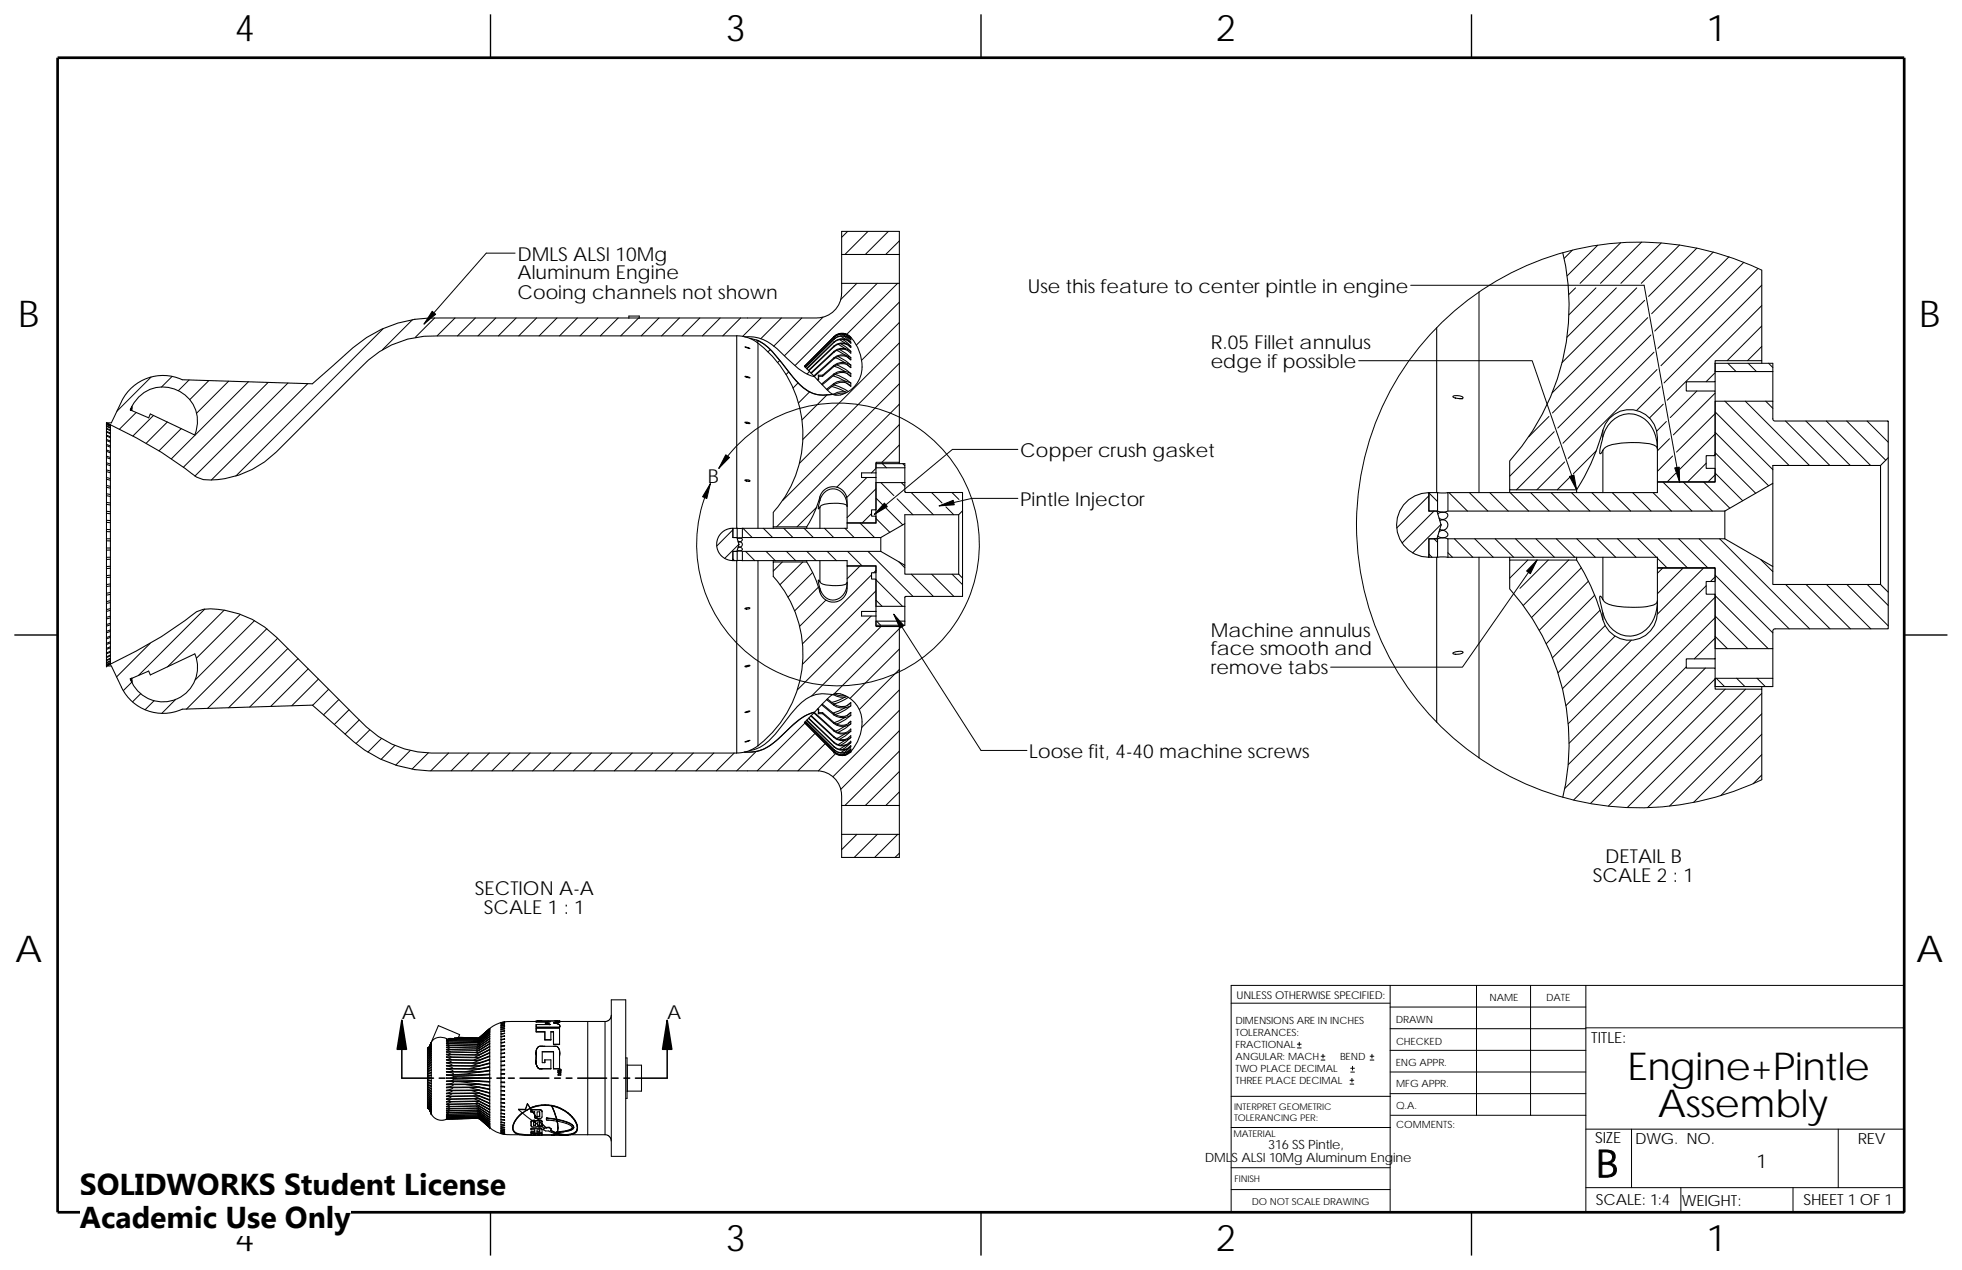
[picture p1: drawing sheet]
<svg xmlns="http://www.w3.org/2000/svg" width="432mm" height="279mm" viewBox="0 0 432 279" stroke-linecap="round" stroke-linejoin="round" font-family="sans-serif">
<defs><g id="words">
<g font-size="8.5">
<text x="358.2" y="237.6">Engine+Pintle</text>
<text x="364.8" y="245.7">Assembly</text>
<text x="351.3" y="259">B</text>
</g>
<g font-size="8.1">
<text x="51.7" y="9">4</text>
<text x="159.7" y="9">3</text>
<text x="267.6" y="9">2</text>
<text x="375.6" y="9">1</text>
<text x="4" y="72">B</text>
<text x="422.4" y="72">B</text>
<text x="3.3" y="211.7">A</text>
<text x="421.7" y="211.7">A</text>
<text x="51.7" y="275.2">4</text>
<text x="159.7" y="275.2">3</text>
<text x="267.6" y="275.2">2</text>
<text x="375.6" y="275.2">1</text>
</g>
<g font-size="6.6">
<text x="17.6" y="262.8">SOLIDWORKS Student License</text>
<text x="17.6" y="270.1">Academic Use Only</text>
</g>
<g font-size="4.2">
<text x="113.9" y="57.3">DMLS ALSI 10Mg</text>
<text x="113.9" y="61.5">Aluminum Engine</text>
<text x="113.9" y="65.7">Cooing channels not shown</text>
<text x="226.2" y="64.4">Use this feature to center pintle in engine</text>
<text x="266.5" y="76.8">R.05 Fillet annulus</text>
<text x="266.5" y="81">edge if possible</text>
<text x="224.5" y="100.5">Copper crush gasket</text>
<text x="155.8" y="106.3">B</text>
<text x="224.5" y="111.3">Pintle Injector</text>
<text x="266.4" y="140">Machine annulus</text>
<text x="266.4" y="144.2">face smooth and</text>
<text x="266.4" y="148.4">remove tabs</text>
<text x="226.5" y="166.7">Loose fit, 4-40 machine screws</text>
<text x="353.3" y="189.8">DETAIL B</text>
<text x="104.5" y="196.9">SECTION A-A</text>
<text x="350.6" y="194">SCALE 2 : 1</text>
<text x="106.5" y="201.1">SCALE 1 : 1</text>
<text x="88.4" y="224.3">A</text>
<text x="146.8" y="224.3">A</text>
<text x="386.6" y="257">1</text>
</g>
<g font-size="3.4">
<text x="350.2" y="229.5">TITLE:</text>
<text x="351.1" y="251.6">SIZE</text>
<text x="359.9" y="251.6">DWG. NO.</text>
<text x="408.9" y="251.7">REV</text>
<text x="351.2" y="265.2">SCALE: 1:4</text>
<text x="370.1" y="265.2">WEIGHT:</text>
<text x="396.9" y="265.2">SHEET 1 OF 1</text>
</g>
<g font-size="2.8">
<text x="265.2" y="255.6">DMLS ALSI 10Mg Aluminum Engine</text>
<text x="279.1" y="252.8">316 SS Pintle,</text>
</g>
<text font-size="2.4" x="272.1" y="219.7">UNLESS OTHERWISE SPECIFIED:</text>
<g font-size="2.2">
<text x="327.8" y="220.2">NAME</text>
<text x="340.3" y="220.2">DATE</text>
<text x="271.9" y="225.3">DIMENSIONS ARE IN INCHES</text>
<text x="271.9" y="227.9">TOLERANCES:</text>
<text x="307.2" y="225">DRAWN</text>
<text x="271.9" y="230.6">FRACTIONAL</text>
<text x="271.9" y="233.2">ANGULAR: MACH</text>
<text x="294.9" y="233.2">BEND</text>
<text x="307.2" y="229.8">CHECKED</text>
<text x="271.9" y="235.9">TWO PLACE DECIMAL</text>
<text x="271.9" y="238.5">THREE PLACE DECIMAL</text>
<text x="307.2" y="234.5">ENG APPR.</text>
<text x="307.3" y="239.2">MFG APPR.</text>
<text x="307.3" y="243.9">Q.A.</text>
<text x="307.3" y="248.2">COMMENTS:</text>
</g>
<text font-size="2.1" x="275.5" y="265.1">DO NOT SCALE DRAWING</text>
<g font-size="2">
<text x="271.6" y="244.1">INTERPRET GEOMETRIC</text>
<text x="271.5" y="250.2">MATERIAL</text>
<text x="271.6" y="246.6">TOLERANCING PER:</text>
<text x="271.7" y="260.1">FINISH</text>
</g>
</g></defs>
<g fill="none" stroke="#000" stroke-width=".22">
<path d="M113.4 55.7h-6.4l-13.7 15.6M186.5 50.9l-1.3 1.3M191 50.9l-5.1 5.1M195.5 50.9l-5.1 5.1M197.9 53l-3 3M346.1 55l-1.8 1.8M351.6 54l-6.7 6.7M356.7 53.4l-9 8.9M361.3 53.3l-9.1 9M365.6 53.5l-8.9 8.8M369.6 53.9l-8.4 8.4M373.4 54.6l-10.6 10.6"/>
<path d="M377.1 55.5l-13.6 13.5M380.5 56.5l-16.3 16.3M383.8 57.7l-18.9 18.9M386.9 59.1l-21.4 21.4M387.7 59.4a62.2 62.2 0 0 0-89.2 56.1 62.2 62.2 0 0 0 89.2 56M84.4 72.3l-32.5 32.4M90.8 70.3l-6.6 6.7M95.7 70l-4.3 4.2M100.1 70l-3.9 3.9M104.6 70l-3.9 3.9M109.1 70l-3.9 3.9M113.6 70l-3.9 3.9"/>
<path d="M118.1 70l-3.9 3.9M122.6 70l-3.9 3.9M127.1 70l-4 3.9M131.6 70l-4 3.9M136.1 70l-4 3.9M140.5 70l-3.9 3.9M145 70l-3.9 3.9M149.5 70l-3.9 3.9M154 70l-3.9 3.9M158.5 70l-3.9 3.9M163 70l-3.9 3.9M166.9 75l-.3 .3"/>
<path d="M167.5 70l-4.1 4M169.5 76.9l-.5 .5M171.6 79.3l-.4 .5M172 70l-4.6 4.5M176.5 70l-6.2 6.2M181.1 69.8l-8.5 8.5M188.6 62.3l-3.5 3.6M193.1 62.3l-18.1 18.1M197.5 62.3l-11.1 11.3M197.9 66.5l-9.4 9.4M197.9 75.4l-21.2 21.3M197.9 79.9l-21.9 22"/>
<path d="M197.9 71l-8.3 8.2M299 79.4h38.2l9.8 28.4M310.5 62.8h51.3l7.9 43.3M346.8 63.3l-1.5 1.5M351.2 63.3l-5.9 6M355.7 63.3l-10.8 10.9M360.2 63.3l-16.4 16.5M361.9 66.1l-20.3 20.3M362.6 69.9l-20.9 20.9M363.3 73.7l-20.5 20.5M364 77.5l-20 20M380.3 79.9l1.8 1.8"/>
<path d="M384.7 79.9l1.9 1.8M387.7 76.2l-3.1 3.2M387.7 62.7l-21.5 21.5M387.7 67.2l-20.8 20.9M387.7 71.7l-7.6 7.7M389.2 79.9l1 1M30 90.7l-3.7 3.7M33.3 83l-7.6 7.5M33.8 91.4l-4.5 4.5M36.8 92.8l-4.6 4.7M37.9 82.8l-2.4 2.4M39.9 94.3l-4.9 4.9"/>
<path d="M41.6 83.6l-2.3 2.3M46 83.7l-4.2 4.2M50.3 83.9l-7 7M54.7 84l-17 16.9M59 84.1l-18.6 18.7M63.4 84.3l-20.5 20.5M67.7 84.4l-21.2 21.2M173.6 81.8l-.6 .6M175.6 84.2l-1.1 1.2M178.2 81.7l-.6 .6M178.2 86.2l-2.5 2.4M182 86.9l-5.5 5.5"/>
<path d="M197.9 84.4l-25.6 25.7M197.9 88.9l-27 27M197.9 93.4l-13.7 13.8M197.9 97.9l-3.8 3.8M224 98.9h-14.4l-17.2 14.3M340.9 91.6l-4.5 4.5M342.1 95l-9.8 9.8M343.2 98.3l-9.5 9.5M351.3 99.2l-5 5M364.7 81.3l-19.6 19.6M365.4 85.1l-5.2 5.2M366.1 88.9l-3.1 3"/>
<path d="M366.7 92.7l-2.1 2.1M367.4 96.5l-2.6 2.7M373.4 86l-5.8 5.9M377.5 81.6l.1 .1M377.5 99.6l8.9 8.9M377.5 95.1l11.7 11.8M377.5 90.6l12.7 12.7M377.5 86.5l-9.2 9.2M377.5 91l-8.5 8.5M377.5 95.5l-7.8 7.8M377.5 82l-2 2M377.5 100l-.3 .2"/>
<path d="M379.6 88.3l14.1 14.1M384.1 88.3l14.1 14.1M388.6 88.3l1.6 1.5M393 92.6l9.7 9.8M397.4 92.6l9.8 9.8M401.9 92.6l9.8 9.8M406.4 92.6l8.6 8.6M410.9 92.6l4.7 4.7M415.4 92.6l.2 .2M158.2 103a31.1 31.1 0 0 1 53.2 1.3 31.1 31.1 0 0 1-25.8 46.5 31.1 31.1 0 0 1-29.3-44.4M161.3 116.6l-3.5 3.5M162.6 119.7l-3.1 3.2"/>
<path d="M163.5 116.2l2 2.1M168 116.2l2 2.1M172.5 116.2l2 2.1M177 116.2l2 2.1M179.7 111.6l-4.3 4.3M181.5 116.2l2 2.1M185.9 116.2l2.1 2.1M189.3 115.1l3.2 3.2M190.8 105.1l-4.4 4.4M191.8 113l-2 2M192.8 114.1l3 3M192.8 109.6l1.4 1.4"/>
<path d="M192.8 112l-.2 .2M192.8 103l-1 1M192.8 107.5l-6.4 6.4M193.9 106.2l2.8 2.8M194.2 102l.9 .9M195 111.8l3.7 3.7M197.4 109.7l3.5 3.5M198.4 106.2l.7 .8M198.7 102l.4 .5M200.5 108.4l4.9 4.8M205 108.4l2.3 2.3M208.2 111.5l1.7 1.7"/>
<path d="M209.5 108.4l1.6 1.5M224 109.6h-10.1l-7.2 1.7M314.5 109.1l-7.1 7.1M314.5 108.4l1.9 1.9M315.6 118.5l.8 .8M315.6 112.4l-7 7.1M317.1 115.4l-6.2 6.2M318.9 108.4l4.1 4M320.1 118.5l4 4.1M323.4 108.4l4 4M324.6 118.5l4 4.1M327.9 108.4l4 4"/>
<path d="M329.1 118.5l4 4.1M332.4 108.4l4 4M333.5 118.5l4.1 4.1M336.9 108.4l4 4M338 118.5l4.1 4.1M341.4 108.4l4 4M342.5 118.5l4.1 4.1M344.3 101.6l-6.1 6.2M345.5 105l-2.8 2.8M345.8 108.4l4.1 4M347 118.5l4.1 4.1M350.3 108.4l4.1 4"/>
<path d="M351.5 118.5l4.1 4.1M354.8 108.4l4.1 4M356 118.5l4.1 4.1M359.3 108.4l4.1 4M360.5 118.5l4.1 4.1M363.8 108.4l4.1 4M365 118.5l6.3 6.4M366 106.1l6.4 6.3M368.1 100.3l-3.3 3.4M368.8 104.1l-1.9 1.9M369.5 118.5l6.3 6.4M370.5 106.1l6.4 6.3"/>
<path d="M374 118.5l19.8 19.8M375 106.1l5.7 5.7M375.5 101.9l-4.1 4.1M377.5 104.1l6 6.1M377.5 104.5l-1.6 1.5M378.5 118.5l19.8 19.8M45.1 134l-14.6 14.6M49.3 134.2l-12.4 12.5M52.9 135.1l-9.7 9.7M56 136.5l-13 13.1M58.7 138.3l-17.7 17.7M161.3 123l.3 .3"/>
<path d="M164.1 121.3l2 2M168.6 121.3l2 2M172.2 123.6l-2 2M173.1 121.3l2 2M176.7 123.6l-5 5M177.6 121.3l2 2M178.8 126l-5.4 5.4M180.1 129.2l-5.2 5.2M181.8 132l-5.8 5.8M182.1 121.3l2 2M186.5 121.3l3.2 3.2M189.3 124.5l-2.9 2.8"/>
<path d="M191 121.3l9.9 9.9M191.7 135.5l-16.2 16.3M191.8 126.5l-15.2 15.1M192.8 132l1.3 1.4M192.8 127.6l5.8 5.8M192.8 125.5l-.5 .5M192.8 130l-16.2 16.1M192.8 134.5h-.1M192.9 136.7l.9 .9M193.9 137.8l-15.3 15.3M196.7 135.1l19.2 30h10.1M197.8 123.6l1.3 1.3"/>
<path d="M197.9 138.3l-14.5 14.5M200.6 126.3l4.8 4.9M205 126.3l4.9 4.9M209.5 126.3l2.3 2.3M314.5 121.9l.7 .7M314.5 122.6h-.1M318.7 121.6l1 1M336.3 123.2l-4 4M338.3 123.2l-16.4 23.6h-29.1M340.7 123.2l-6.2 6.2M345.2 123.2l-10 10M348 124.9l-10.9 10.9"/>
<path d="M349.6 127.8l-10.8 10.9M351 130.9l-10.7 10.7M352.1 134.2l-10.4 10.5M353.3 137.6l-10.4 10.4M355.4 140l-11.5 11.5M364.8 122.8l2 2.1M365.9 125l-1.1 1.1M370.4 125l-5.6 5.6M374.9 125l-10.2 10.1M375.5 128.9l-30.4 30.3M377.5 126.5l12.7 12.7M377.5 140l2.7 2.7"/>
<path d="M377.5 135.5l7.2 7.2M377.5 131l11.6 11.7M377.5 126.9l-1.1 1M377.5 131.4l-32.2 32.1M377.5 135.9l-32.4 32.3M387.5 123.1l2.7 2.7M393 128.6l9.8 9.7M397.5 128.6l9.7 9.7M402 128.6l9.7 9.7M406.5 128.6l9.1 9.1M411 128.6l4.6 4.6M23.7 146.4l-.1 .1"/>
<path d="M29 150.1l-1.9 1.8M31 152.6l-1.8 1.8M33.1 141.5l-7.4 7.4M33.9 154.2l-2 1.9M38.7 153.9l-3.1 3.1M61.1 140.4l-15.4 15.5M63.4 142.7l-13.1 13M65.6 144.9l-10.7 10.7M67.8 147.2l-8.2 8.2M70.1 149.4l-5.9 5.9M72.3 151.6l-3.5 3.6M74.6 153.9l-3.4 3.4"/>
<path d="M76.8 156.1l-3.2 3.3M79.1 158.4l-3.2 3.1M177.1 159.1l-10.5 10.5M197.9 142.8l-10.8 10.8M197.9 147.3l-8.8 8.8M197.9 151.8l-8.2 8.2M197.9 156.3l-14.6 14.6M359 140.9l-14.4 14.3M371.1 146.7l-26.7 26.7M375.3 147l-29 29M377.5 140.4l-4.6 4.5M377.5 144.9h-.1"/>
<path d="M377.5 149.4l-27.5 27.4M377.7 149.2l1.8 1.8M379.7 151.6l-25.7 25.7M382.2 149.2l1.8 1.8M384.2 151.6l-26.1 26.1M386.7 149.2l1.8 1.8M387.7 152.5l-25.1 25.2M387.7 157l-20.3 20.3M81.4 160.6l-3.1 3M83.9 162.5l-2.9 3M86.9 164l-3 3.1M90.3 165.1l-3.2 3.2"/>
<path d="M94.3 165.7l-3.6 3.5M98.7 165.7l-3.9 3.9M103.2 165.7l-3.9 3.9M107.7 165.7l-3.9 3.9M112.2 165.7l-3.9 3.9M116.7 165.7l-3.9 3.9M121.2 165.7l-4 3.9M125.7 165.7l-4 3.9M130.2 165.7l-4 3.9M134.6 165.7l-3.9 3.9M139.1 165.7l-3.9 3.9M143.6 165.7l-3.9 3.9"/>
<path d="M148.1 165.7l-3.9 3.9M152.6 165.7l-3.9 3.9M157.1 165.7l-3.9 3.9M161.6 165.7l-4 3.9M166.4 165.3l-4.3 4.3M179.4 161.3l-8.3 8.3M181.6 163.6l-6 6M183.9 165.8l-3.8 3.8M197.9 160.8l-12.9 12.9M197.9 165.2l-12 12M197.9 169.7l-7.5 7.5M197.9 174.2l-3 3"/>
<path d="M387.7 161.5l-15 15M387.7 166l-9 9M387.7 170.5l-1.9 1.9M188.6 183.6l-3.4 3.3M193.1 183.6l-5.1 5M197.6 183.6l-5.1 5M197.9 187.7l-.9 .9M305.9 216.8v49.9M325 216.8v28.6M336.8 216.8v28.6M349 216.8v49.9M271 220.7h34.9"/>
<path d="M285.5 230.5h.9M285.5 229.7h.9M285.9 229.3v.8M290.7 233.2h.9M290.7 232.4h.9M291.2 231.9v.9M297.1 238.5h.8M297.1 237.7h.8M297.3 235.9h.8M297.3 235h.8M297.5 237.3v.8M297.7 234.6v.8"/>
<path d="M301.5 233.2h.9M301.5 232.4h.9M301.9 231.9v.9M305.9 235.8h43.1M305.9 231.1h43.1M305.9 226.3h43.1M305.9 221.6h43.1M349 226.1h70.1M271 241.2h35M271 256.9h34.9M271 248.1h35M305.9 240.6h43.1"/>
<path d="M306 245.4h43M349 248.4h70.1M359.1 248.4v12.9M404.6 248.4v12.9M179.2 266.7h239.9v-49.9h-148.1v49.9M271 261.7h34.9M349 261.3h70.1M369.9 261.3v5.4M394.6 261.3v5.4"/>
</g>
<path d="M107.9 3.2v9.5M215.9 3.2v9.5M323.8 3.2v9.5M3.2 139.7h9.5M419.1 139.7h9.5M107.9 266.7v9.5M215.9 266.7v9.5M323.8 266.7v9.5" fill="none" stroke="#000" stroke-width=".3"/>
<path d="M12.7 12.7h406.4v254h-406.4z" fill="none" stroke="#000" stroke-width=".59"/>
<g fill="none" stroke="#000" stroke-width=".23">
<path d="M185.2 56v6.3M185.2 56v-5.1h12.7v5.1M185.2 56h12.7M197.9 56v6.3M343.9 55.6a50.8 50.8 0 0 1-11.6 45.8v6.4h14.7a46.7 46.7 0 0 0 5.8-13.2 6.1 6.1 0 0 1 6.7-4.5 6.1 6.1 0 0 1 5.3 6.1v9.8h12.7v-3h-2v-2.8h2v-14.2h-6.4v-2h6.4v-4.6h10.2v-20M91.3 70.3h.1M91.3 70.3a26.6 26.6 0 0 0-13.6 6.2l-9 7.9-28.6-.9a10.1 10.1 0 0 0-13.4 4.9l-2.2 4.6h-1.1M138.4 70v-.5h2.3v.5M162.1 73.9v42.3M162.1 73.9h-65.1a22 22 0 0 0-18.1 7.4l-14.7 14.7a36 36 0 0 1-8.7 7.3 19.9 19.9 0 0 1-10.8 2.2l-1.4-.5a93.7 93.7 0 0 0-19-11.5M162.1 73.9l1.8 .2M163.9 76.3l1.2 .4z"/>
<path d="M163.9 74.1l1.2 .4M163.9 74.1a9.4 9.4 0 0 1 7.9 3.3l.9 .9a14.5 14.5 0 0 0 6.6 4.7l3.2 3.2 .8 .6a7.7 7.7 0 0 1-8.1-3l-1.7-2.1a30.3 30.3 0 0 0-5.4-6 6.3 6.3 0 0 0-3-1.2M165.1 74.4l1.7 1.1v40.7M166.5 74.8a11.8 11.8 0 0 1 5 4.4l1.8 2.3a13.9 13.9 0 0 0 5.9 5.1l1.2 .3 3-.1M166.8 75.5a25.5 25.5 0 0 1 3.4 37.2v3.2h7.3a24.5 24.5 0 0 0 2.9-6.6v.8M183.5 74.1l.7-.5 .9-.3 .9 .1 .8 .4a9 9 0 0 1 2.3 9.7 6.2 6.2 0 0 1-4.4 3.4l-.7 .1-.7-.3M183.5 76.1v.2M183.5 74.6v.1M183.5 75.2v.1M183.5 74.7l-6.2 6.1M183.5 75.3l-5.9 5.9M183.5 78.7l-4.4 4"/>
<path d="M183.5 75.2l-6 5.9M183.5 74.2h.1M183.5 74.1l-6.5 6.5M183.5 76.1l-5.6 5.4M183.5 77.3l-5 4.7M183.5 74.2a2.55 2.55 0 0 1 3.7 .2v-.1M183.5 74.1h.1M183.5 77.3v.2M183.5 78.7v.2M183.5 76.3l-5.5 5.3M183.5 77.5l-5 4.6M183.5 78.9l-4.3 3.9"/>
<path d="M183.5 78.9a2.57 2.57 0 0 1 3.7 .3M183.5 74.2l-6.2 6.3M183.5 74.6l-6.2 6.2M183.9 78.7l2.1 1.1M184.1 77.1l1.9 1M184.4 78.4l1.6 .9 1.2 1M184.5 75.8l1.5 .9M184.7 76.9l1.3 .8 1.2 1M184.7 74.7l1.3 .8M185 75.6l1 .6 1.2 1.1M185 74l1 .6M185.2 64.5a5.5 5.5 0 0 1-5.4 5.5h-82.4h-3.1l-3 .3"/>
<path d="M185.2 62.3v2.2M185.2 62.3h12.7M185.4 74.7l1.8 1.5M185.4 73.5l.6 .4M185.7 74l1.5 1.3M185.8 73.4l.2 .1M186 73.9l1.2 .7M186 74.6l1.2 .7M186 74.6a2.66 2.66 0 0 0-2.5 .6M186 75.5a2.71 2.71 0 0 0-2.5 .6M186 76.7a2.9 2.9 0 0 0-2.5 .6M186 78.1a2.76 2.76 0 0 0-2.5 .6"/>
<path d="M186 79.8a2.82 2.82 0 0 0-2.5 .6M186 73.5l1.2 .8M186 75.5l1.2 .7M186 76.7l1.2 .6M186 78.1l1.2 .6M186 79.8l1.2 .5M186 73.5a2.56 2.56 0 0 0-2.5 .7M186 73.9a2.61 2.61 0 0 0-2.5 .7M186.2 73.7l1 .9M186.4 73.6a2.44 2.44 0 0 0-2.9 .5M186.5 78.5l.7 .7M186.8 73.9l.4 .4"/>
<path d="M187.2 78.7v.5M187.2 77.3v.4a2.54 2.54 0 0 0-3.7-.2M187.2 76.2v.3a2.52 2.52 0 0 0-3.7-.2M187.2 75.3v.2a2.5 2.5 0 0 0-3.7-.2M187.2 74.6v.2a2.53 2.53 0 0 0-3.7-.1M197.9 62.3v39.7M316.2 72.1v36.3M325.5 64.2v44.2M377.5 79.9h12.7v1.8h-12.7zM387.7 79.4v.5M23.4 93.1v.2M23.4 93.4v.3"/>
<path d="M23.4 93.8v.4M23.4 94.2v.2M23.4 94.4v.5M23.4 94.9v.2M23.4 95.1v.6M23.4 95.7v.2M23.4 95.9v.8M23.4 96.7v.2M23.4 96.9v.9M23.4 97.8v.2M23.4 98v1M23.4 99v.3"/>
<path d="M23.4 99.3v1.1M23.4 93v.1M23.4 93.3v.1M23.4 93.7v.1M23.4 93.8l.9 .4M23.4 94.4l.9 .3M23.4 94.2l.9 .4M23.4 94.9l.9 .4M23.4 95.7l.9 .4M23.4 95.1l.9 .3M23.4 93.1l.9 .4-.9-.4M23.4 93.3l.9 .4"/>
<path d="M23.4 93.7l.9 .4M23.4 93.4l.9 .4M23.4 96.7l.9 .3M23.4 97.8l.9 .3M23.4 99l.9 .3M23.4 93l.9 .5M23.4 95.9l.9 .4M23.4 96.9l.9 .4M23.4 98l.9 .4M23.4 99.3l.9 .3M24.3 93.5v52.5M29 89.5l-.3 .7 4 1.7 .4-.8 9.8 4.6"/>
<path d="M29 89.6l-.3 .6M29 89.8l-.2 .5M29 90.2v-.5a7.5 7.5 0 0 1 9.9-3.9 7.5 7.5 0 0 1 4 9.9M163.9 82.8l1.2 .3zM163.9 92.9h.6l.6 .3-.9-.1zM177 80.6l2.3 2.3M177.2 80.4l.1 .1M177.3 80.5l-.2 .2 .2 .1M177.3 80.5l-.2 .1M180.1 83.4l-.2 .1M180.1 82.6v.8M180.1 82.6h.9"/>
<path d="M180.1 83.4l.1 .1-.2 .2M180.1 82.5l.1 .3M180.2 82.8v.7M181 82.5v.3h-.8M183.1 85l2.9 1.2M183.4 82.7l2.6 1.2M183.5 84.4l-1.6 1.2M183.5 82.3l-2.7 2.2M183.5 86.7l-.1 .1M183.5 80.4l-2.5 2.2M183.5 80.4v.2M183.5 82.3v.2"/>
<path d="M183.5 84.4v.3M183.5 80.6l-2.5 2.2M183.5 82.5l-2.5 2.2M183.5 84.7l-1.4 1.1M183.5 80.6a2.59 2.59 0 0 1 3.7 .3M183.5 82.5a2.67 2.67 0 0 1 3.7 .3M183.5 84.7a2.69 2.69 0 0 1 3.7 .3M183.5 86.7v.1M183.6 80.6l2.4 1.1M183.6 84.7l1.7 .6 1.4 .8M183.8 82.4a9.2 9.2 0 0 1 3.4 1.9M184.1 80.3a9.6 9.6 0 0 1 3.1 1.9"/>
<path d="M186 81.7a3.1 3.1 0 0 0-2.5 .6M186 83.9a3.3 3.3 0 0 0-2.5 .5M186 86.2a3.4 3.4 0 0 0-2.5 .5M186 86.5a3.4 3.4 0 0 0-2.2 .4M186 86.2l.3 .1M186 81.7l1.2 .5M186 83.9l1.2 .4M186.3 84.3l.9 .7M186.4 82.1l.8 .7M186.5 80.2l.7 .7M187.2 84.3v.7M187.2 82.2v.6"/>
<path d="M187.2 80.3v.6M319.8 87.2a1.93 1.93 0 0 1 2.2 .3 2.76 2.76 0 0 1-2.1-.1zM321.2 87.7h.7M352.8 99.1v9.3M352.8 96.1a5.9 5.9 0 0 1 9.5-3.6 8.6 8.6 0 0 1 2.5 6.3l-.1-.2a4.5 4.5 0 0 0-3.7-1.2 19.4 19.4 0 0 0-7.3 .8l-.9 .9M352.8 94.6a10.8 10.8 0 0 1-.7 4.3v.9l.3-.1 .4-.6M377.5 84v2M390.2 81.7v6.6M23.4 100.4v.3M23.4 100.7v1.1M23.4 101.8v.4M23.4 102.2v1.2"/>
<path d="M23.4 103.4v.4M23.4 103.8v1.3M23.4 105.1v.3M23.4 105.4v1.4M23.4 106.8v.4M23.4 107.2v1.4M23.4 108.6v.5M23.4 109.1v1.4M23.4 110.5v.5M23.4 111v1.5M23.4 112.5v.4M23.4 112.9v1.6"/>
<path d="M23.4 114.5v.4M23.4 114.9v1.6M23.4 116.5v.4M23.4 116.9v1.6M23.4 118.5v.5M23.4 119v1.6M23.4 108.6l.9 .2M23.4 110.5l.9 .2M23.4 112.5l.9 .1M23.4 105.4l.9 .3M23.4 107.2l.9 .2M23.4 109.1l.9 .1"/>
<path d="M23.4 111l.9 .1M23.4 100.4l.9 .2M23.4 101.8l.9 .3M23.4 106.8l.9 .2M23.4 100.7l.9 .3M23.4 114.5h.9M23.4 116.5h.9M23.4 118.5h.9M23.4 102.2l.9 .2M23.4 112.9l.9 .1M23.4 114.9l.9 .1M23.4 116.9l.9 .1"/>
<path d="M23.4 119h.9M23.4 103.4l.9 .2M23.4 105.1l.9 .2M23.4 103.8l.9 .2M158.7 117.3l1.2-.8 1.4-.3v2.1h.9l.4 1.5-.4 1.5h-.9v2l-.8-.1-1.1-.4-.7-.6-.7-1.1-.3-1 .1-1 .3-.9zM162.2 116.2h-.9v2.1l1.5 .1 31-.1M162.2 116.2h1.2M162.2 116.2v2.1M162.3 118.6a.57 .57 0 0 1 .6-.2 .57 .57 0 0 1 .4 .5l-.4 .3-.5-.2M162.5 119.3l.1-.1a.59 .59 0 0 1 .6 .2 .59 .59 0 0 1 .1 .6l-.4 .4-.4-.2M163.4 116.2v2.1M163.9 105.6a.74 .74 0 0 1 1.1 .2l-.1 .1a.81 .81 0 0 1-1-.3z"/>
<path d="M164.7 105.9h.3M170.2 115.9v.3M177.5 115.9v.3M180.4 110.1a2.93 2.93 0 0 1 2.9-2.6 2.93 2.93 0 0 1 3 2.6l.1 1.2a3.6 3.6 0 0 0-2.9-.6 3.7 3.7 0 0 0-3.1 .9M180.4 110.1l-.1 .7a1.1 1.1 0 0 0-.1 1.2l.2-.4M180.4 111.6v4.6M186.4 115v1.2h-23M192.8 105.1v7.1h-1v1.4h1v1.4h-6.4v-5.5l-.7-1.4-1.1-.8-.9-.2-1.5 .2-1.1 .8-.7 1.2M192.8 104h-3.2v1.1h3.2M192.8 104v1.1M192.8 102h6.3v.9h-6.3zM193.8 118.3v3"/>
<path d="M197.9 101.7h-5.1v2.3M199.1 106.2v2l.3 .2h12.4v4l-.8 .8h-11.9v2l-5.3 3.1M199.1 115.2v9.2M199.1 102.9v3.3M199.1 106.2h-6.3v8.9h-6.4M211 113.2v13.1M211.8 112.4v14.8M310 109.9l1.4-.8 1.5-.5 1.6-.2v4h1.8l.9 3.1-.9 3h-1.8v4.1a7.1 7.1 0 0 1-6.7-4.8 7.1 7.1 0 0 1 2.2-7.9zM316.4 108.4h-1.9v4h1.9a3 3 0 0 0 2.2 0h61M316.4 118.5l1.3-.2 1 .2v4.1M316.4 108.4h2.3v4M316.4 108.4v4"/>
<path d="M316.4 113.1l.8-.4a1.33 1.33 0 0 1 1.4 .5 1.14 1.14 0 0 1-.7 1 1.14 1.14 0 0 1-1.2-.2M316.7 117a1.12 1.12 0 0 1 1.2-.2l.6 .4 .2 .3a1.31 1.31 0 0 1-2.3 .4M316.9 114.6a1.13 1.13 0 0 1 1.7 .9 1.13 1.13 0 0 1-1.7 .9M318.7 108.4h46.1v-2.3h12.7v-17.8h12.7v3.9l.4 .4h25v8.1l-1.7 1.7h-23.7v3.9l-10.6 6.1M332.3 107.8v.6M347 107.8v.6M364.8 106v.1M379.6 112.4v6.1h-60.9M379.6 118.5l10.6 6.1v4h23.7M390.2 106.3v18.3M413.9 102.4v26.2M415.6 100.7v29.6"/>
<path d="M23.4 120.6v.4M23.4 121v1.6M23.4 122.6v.5M23.4 123.1v1.6M23.4 124.7v.4M23.4 125.1v1.5M23.4 126.6v.5M23.4 127.1v1.5M23.4 128.6v.4M23.4 129v1.5M23.4 130.5v.4M23.4 130.9v1.5"/>
<path d="M23.4 132.4v.4M23.4 132.8v1.3M23.4 134.1v.4M23.4 134.5v1.3M23.4 135.8v.4M23.4 136.2v1.2M23.4 137.4v.4M23.4 137.8v1.1M23.4 138.9v.3M23.4 139.2v1.1M23.4 120.6h.9M24.3 139.9l-.9 .4"/>
<path d="M24.3 133.9l-.9 .2M24.3 132.1l-.9 .3M24.3 130.3l-.9 .2M24.3 128.5l-.9 .1M24.3 130.8l-.9 .1M24.3 128.9l-.9 .1M24.3 127l-.9 .1M24.3 138.6l-.9 .3M24.3 138.9l-.9 .3M24.3 137.5l-.9 .3M24.3 132.6l-.9 .2M24.3 137.1l-.9 .3"/>
<path d="M24.3 126.5l-.9 .1M24.3 124.6l-.9 .1M24.3 122.6h-.9M24.3 125l-.9 .1M24.3 123l-.9 .1M24.3 121h-.9M24.3 135.6l-.9 .2M24.3 135.9l-.9 .3M24.3 134.3l-.9 .2M161.3 121.3h.9v2h-.9zM162.1 123.3v42.4M162.2 121.3l.6-.1 .6 .1"/>
<path d="M162.2 123.3h1.2M162.4 120.5l.6-.1 .4 .5a.74 .74 0 0 1-1.1 .1M163.4 123.3h23v1.2M163.4 121.3h30.4M163.4 121.3v2M163.9 133.9l1.1-.2a.74 .74 0 0 1-1 .2zM166.8 123.3v40.8a25.6 25.6 0 0 0 3.4-37.3v-3.2h7.3a22.9 22.9 0 0 1 2.9 6.6M170.2 123.3v.3M177.5 123.3v.3M180.4 128a2.65 2.65 0 0 0 2.6 .8 6.8 6.8 0 0 0 3.3-.4l.1-.3a3.4 3.4 0 0 1-3.5 3.9 3.2 3.2 0 0 1-2.5-2.5M180.4 129.5v.8l.2 .5 1.1 1.1 1.3 .6 1.5-.2 1.1-.7 .7-1.4 .1-5.7h6.4v1.5h-1v1.4h1v7.1M180.4 128l-.3-.4 .3 1.9"/>
<path d="M180.4 123.3v4.7M186.4 124.5h6.4v8.9h6.3M192.8 135.5v2.3h5.1M192.8 134.5v1M192.8 134.5h-3.2v1h3.2M192.8 136.7h6.3v.9h-6.3zM193.8 121.3l5.3 3.1v1.9h11.9M197.9 137.6v39.6M199.1 133.4v3.3M211 126.3l.8 .9v4h-12.5l-.2 .2v2M316.2 122.6v36.3M316.4 122.6h-1.9v-4.1h1.9v4.1h2.3"/>
<path d="M318.7 122.6h46.1v2.3h12.7v17.8h12.7v-3.9l.2-.4 .3-.1h24.9v-8l-1.7-1.7M325.5 122.6v44.2M332.3 122.6v.6M347 122.6v.6M352.8 122.6v9.3M352.8 131.9a3.7 3.7 0 0 0 3.2 1.5 21.4 21.4 0 0 0 8-.3 1.04 1.04 0 0 0 .8-.9 7.6 7.6 0 0 1-4.6 7.5 6 6 0 0 1-7.4-4.8M352.8 131.9l-.7-.8a10.3 10.3 0 0 0 .7 3.8M352.8 134.9v1.5M364.8 124.9v.1M23.4 146.5h1.1l2.2 4.7M23.4 140.3v.3M23.4 140.6v.9"/>
<path d="M23.4 141.5v.3M23.4 141.8v.8M23.4 142.6v.3M23.4 142.9v.7M23.4 143.6v.2M23.4 143.8v.7M23.4 144.5v.2M23.4 144.7v.5M23.4 145.2v.2M23.4 145.4v.4M23.4 145.9v.3M23.4 146.2v.2"/>
<path d="M23.4 145.8v.1M23.4 146.2h.1M23.4 146.4v.1M23.4 146.5h.1M24.3 145.4l-.9 .4M24.3 144.8l-.9 .4M24.3 144.9l-.9 .5M24.3 144.3l-.9 .4M24.3 143.5l-.9 .3M24.3 144.1l-.9 .4M24.3 146l-.9 .4M24.3 146.1l-.9 .4"/>
<path d="M24.3 145.8l-.9 .4M24.3 145.5l-.9 .4M24.3 146.1a91 91 0 0 0 19-11.5 10.4 10.4 0 0 1 6.2-.3 21.6 21.6 0 0 1 12.6 7.1l15 15a31.6 31.6 0 0 0 9.1 7.3 22.5 22.5 0 0 0 10.6 2h65.3M24.3 146.1h.1M24.3 143.3l-.9 .3M24.3 142.3l-.9 .3M24.3 141.2l-.9 .3M24.3 142.5l-.9 .4M24.3 141.4l-.9 .4M24.3 140.2l-.9 .4M24.3 146v.1M26.7 151.2a10.2 10.2 0 0 0 13.4 4.8l28.6-.9 4.6 4a42.9 42.9 0 0 0 10.4 7.9l3.7 1.4 3.9 .9"/>
<path d="M28.7 149.3l.3 .7-.3-.6M28.7 149.4l4-1.8 .4 .9 9.8-4.7a7.6 7.6 0 0 1-4.3 10.1 7.6 7.6 0 0 1-9.9-4.5zM28.8 149.3l.2 .5M28.9 149.3l.1 .4M29 149.2v.1M29 149.2v.9M163.9 146.6l1.2-.2-.5 .2zM163.9 156.7l1.2-.3a1.06 1.06 0 0 1-1.1 .4zM177 159l6.5 6.5M177.1 158.9l.1 .3M177.3 158.8l6.2 6.1M177.3 158.8l-.2 .1 6.4 6.5"/>
<path d="M177.3 158.8l6.2 6.2M177.5 158.5l6 5.8M177.6 158.4l5.9 5.8M177.9 158.1l5.6 5.3M178 158l5.5 5.3M178.5 157.5l5 4.7M178.5 157.4l5 4.7M179.1 156.8l4.4 4M179.2 156.7a14.6 14.6 0 0 0-6.4 4.4 12.9 12.9 0 0 1-6.6 4.3l-2.4 .1M179.2 156.7l4.3 3.9M179.3 156.7l-2.3 2.3M179.9 156l.2 .2"/>
<path d="M180 155.9l.2 .1M180.1 157h.9M180.1 156.2v.8M180.2 156.8h.8M180.2 156.8l-.1 .2M180.2 156l-.1 .2M180.2 156v.8M180.8 155l2.7 2.3M181 154.9l2.5 2.1M181 157l2.5 2.2M181 156.8v.2M181 156.8l2.5 2.1"/>
<path d="M181.9 153.9l1.6 1.3M182.1 153.8l1.4 1.1M183.4 152.8l.1 .1M183.5 157.3a3.1 3.1 0 0 0 2.5 .5M183.5 155.2a3.2 3.2 0 0 0 2.5 .5M183.5 152.9a3.4 3.4 0 0 0 2.5 .5M183.5 159.2a2.85 2.85 0 0 0 2.5 .5M183.5 158.9v.3M183.5 157v.3M183.5 154.9v.3M183.5 152.7v.2M183.8 152.7a3 3 0 0 0 2.2 .3"/>
<path d="M185 152.7a6.3 6.3 0 0 1 4.7 6.1M185 152.7l-1-.1-.7 .2M186 159.7l-2.1 1.1M186 155.7l-2.6 1.2M186 157.8l-2.4 1.2M186 153.4l-2.9 1.1M186.4 153.3l-.4 .1M186.7 153.4l-1.3 .8-1.8 .6M187.2 154.6l-.8 .6M187.2 159.3l-1.2 .9-1.6 .9M187.2 157.4l-1.2 .9-1.9 1M187.2 155.3l-1.2 .9-2.2 1"/>
<path d="M187.2 158.7l-.5 .4M187.2 156.7l-.7 .7M187.2 158.7a2.56 2.56 0 0 1-3.7 .2M187.2 156.7v.1a2.61 2.61 0 0 1-3.7 .2M187.2 154.6a2.71 2.71 0 0 1-3.7 .3M187.2 159.3l-1.2 .4M187.2 157.4l-1.2 .4M187.2 155.3l-1.2 .4M187.2 158.7v.6M187.2 156.7v.7M187.2 154.6v.7M189.7 158.8a9.3 9.3 0 0 1-2.7 6.8l-.7 .4-.9 .2-.8-.1-.7-.3-6.9-6.8"/>
<path d="M319.8 143.6a2 2 0 0 1 2.2-.1v.1a2.63 2.63 0 0 1-2.1 .3zM377.5 149.2h12.7v1.8h-12.7zM377.5 144.9v2.1M387.7 151v.6M390.2 142.7v6.5M91.3 169.3h.1M91.3 169.3l3 .3h85.5a5.5 5.5 0 0 1 5.4 5.4v2.2M163.9 165.4l-1.8 .3M163.9 163.2l1.2-.3zM163.9 165.5l.6-.2a11.1 11.1 0 0 0 6.1-3.8l2.6-3.4a13.8 13.8 0 0 1 5.9-5.1l1.2-.3 3 .1-.8 .5-3.2 3.4a10.2 10.2 0 0 0-5.3 3.2 23.4 23.4 0 0 1-5.8 4.9l-1.5 .5zM166.8 164.1l-1.7 1M183.5 164.2a2.5 2.5 0 0 0 3.7-.2v.3"/>
<path d="M183.5 163.3v.1M183.5 164.2v.1M183.5 164.9v.1M183.5 165.3a2.61 2.61 0 0 0 2.5 .7M183.5 165.3v.1M183.5 164.3a2.61 2.61 0 0 0 2.5 .7M183.5 163.4a2.66 2.66 0 0 0 2.5 .6M183.5 162.2a2.72 2.72 0 0 0 2.5 .7M183.5 160.8a2.78 2.78 0 0 0 2.5 .6M183.5 163.3a2.52 2.52 0 0 0 3.7-.2v.3M183.5 162.1a2.52 2.52 0 0 0 3.7-.2v.4M183.5 160.6a2.52 2.52 0 0 0 3.7-.2v.5"/>
<path d="M183.5 165.5a2.59 2.59 0 0 0 2.8 .5M183.5 165.5h.1M183.5 162.1v.1M183.5 160.6v.2M183.5 165.4a2.47 2.47 0 0 0 2.5 .6M183.5 165a2.61 2.61 0 0 0 2.5 .6M185.2 177.2v6.4M185.2 177.2h12.7M186 165.6l-.6 .4M186 166l-.2 .2M186 165l-1 .6M186 164l-1.2 .8"/>
<path d="M186 162.9l-1.5 .9M186 161.4l-1.8 1.1M187.2 164.9l-1.2 .7M187.2 164.3l-1.2 .7M187.2 164.9l-1 1M187.2 164.3l-1.4 1.3M187.2 163.4l-1.8 1.5M187.2 162.3l-1.2 1-1 .7M187.2 160.9l-1.2 1-1.2 .8M187.2 165.3l-.5 .5M187.2 165.3l-1.2 .7M187.2 163.4l-1.2 .6"/>
<path d="M187.2 162.3l-1.2 .6M187.2 160.9l-1.2 .5M187.2 165.4h.1M187.2 164.9v-.1a2.51 2.51 0 0 1-3.7 .1M187.2 165.4l-.2 .2M197.9 177.2v6.4M387.7 171.5v-19.9h-10.2v-4.6h-6.4v-2.1h6.4v-14.2h-2v-2.8h2v-2.9h-12.7v9.8a6.2 6.2 0 0 1-6 6.1 6.2 6.2 0 0 1-6.3-5.6 47.3 47.3 0 0 0-5.5-12.1h-14.7v6.4a50.8 50.8 0 0 1 11.6 45.8M185.2 183.6v5h12.7v-5M185.2 183.6h12.7M134.5 220h3.2v34.4h-3.2zM94.1 231.3v12.6M94.1 230.5v.8"/>
<path d="M94.1 230.5h.1M94.1 231.3h.1M94.1 230.5h.3v2.9M94.4 233.8v.4M94.4 234.2v.1M94.4 239.7v.4M94.4 234.3v.3M94.4 233.4v.3M94.4 233.7v.1M94.4 234.6v.1M94.4 239.6v.1M94.4 239.7l.5 .5"/>
<path d="M94.4 238.1l.5 .2M94.4 238.7l.5 .2M94.4 239.1l.5 .4M94.4 239.6l.5 .5M94.4 237.7v.4M94.4 236.2v.4M94.4 238.3v.4M94.4 235.7v.4M94.4 238.8v.3M94.4 235.2v.4M94.4 239.2v.4M94.4 234.7v.4"/>
<path d="M94.4 235.1v.1M94.4 235.6v.1M94.4 236.1v.1M94.4 236.6v.1M94.4 237.6v.1M94.4 238.1v.2M94.4 238.7v.1M94.4 239.1v.1M94.4 237.7l.5 .2M94.4 238.3l.5 .1M94.4 238.8l.5 .2M94.4 239.2l.5 .4"/>
<path d="M94.4 237.1h.5M94.4 237.6l.5 .1M94.4 237.2v.4M94.4 236.7v.4M94.4 237.2h.5M94.4 237.1v.1M94.9 229.4h.1M94.9 229.5l-.5 1.1M94.9 229.3l-.5 1.2 .5-1.1M94.9 229.6l-.5 1.2M94.9 229.8l-.5 1.1M94.9 229.3v.1"/>
<path d="M94.9 233.7l-.5 .5M94.9 231.7l-.5 .8M94.9 233.2l-.5 .6M94.9 234.2l-.5 .4M94.9 233.1l-.5 .6M94.9 232.6l-.5 .7M94.9 232.1l-.5 .8M94.9 231.3l-.5 .9M94.9 230.9l-.5 1M94.9 230.6l-.5 .9M94.9 230.3l-.5 1 .5-1M94.9 233.7l-.5 .6"/>
<path d="M94.9 232.7l-.5 .7M94.9 232.2l-.5 .8M94.9 231.8l-.5 .8M94.9 230.6l-.5 1M94.9 236.5l-.5 .1M94.9 235.9l-.5 .2M94.9 235.3l-.5 .3M94.9 234.8l-.5 .3M94.9 230l-.5 1.1M94.9 236.1l-.5 .1M94.9 235.5l-.5 .2M94.9 234.9l-.5 .3"/>
<path d="M94.9 234.3l-.5 .4M94.9 231.4l-.5 .8M94.9 236.6l-.5 .1M94.9 239.6v.5M94.9 239v.5M94.9 238.4v.5M94.9 237.8v.5M94.9 237.2v.5M94.9 236.6v.5M94.9 236.1v.4M94.9 235.5v.4M94.9 234.9v.4"/>
<path d="M94.9 234.3v.5M94.9 233.7v.5M94.9 233.2v.5M94.9 232.7v.4M94.9 232.2v.4M94.9 231.8v.3M94.9 231.4v.3M94.9 230.9v.4M94.9 230.6v.3M94.9 230.3v.3M94.9 230v.3M94.9 229.8v.2"/>
<path d="M94.9 229.3v.5M94.9 229.8h.1M94.9 230.3h.1M94.9 230.6h.1M94.9 231.3v.1M94.9 231.7v.1M94.9 232.1v.1M94.9 232.6v.1M94.9 233.1v.1M94.9 233.7h.1M94.9 234.2v.1M94.9 234.8v.1"/>
<path d="M94.9 235.3v.2M94.9 235.9v.2M94.9 236.5v.1M94.9 237.1v.1M94.9 237.7v.1M94.9 238.3v.1M94.9 238.9v.1M94.9 239.5v.1M98.3 235.2h7.1M98.3 234.5l7.1 .1M98.3 228.6l7.1 .3M98.3 228.6l.4 .3"/>
<path d="M98.3 233.8l7.1 .1M98.3 233.2l7.1 .1M98.3 231.5l7.1 .1M98.3 230.5l7.1 .1M98.3 230l7.1 .2M98.3 230.9l7.1 .2M98.3 229.6l7.1 .2M98.3 229.3l7.1 .1M98.3 228.9l7.1 .3M98.3 232.6l7.1 .1M98.3 232l7.1 .2M98.3 228.7l7.1 .2"/>
<path d="M98.3 236.5l7.1 .1M98.3 235.9h7.1M98.6 228.6a2.61 2.61 0 0 0-3.7 .7M98.7 228.5l6.7 .2M98.7 228.5l6.7 .1M98.7 228.5l.1 .1M99.6 240l-1.3 .6 7.1-.1M99.7 239.3l-1.4 .7 7.1-.1M99.7 237.6l8.1 .4M99.7 238l3.1 .1 5 .7M99.7 238.1l-.5 .3-.9 .1v.1h7.1M99.7 237.2v.5l-1.4 .2h7.1"/>
<path d="M99.7 238.6v.1a1.5 1.5 0 0 1-1.4 .5v.1l7.1-.1M99.7 237.9v.3M100.1 228.3l5.3 .2M100.1 228.3l-.1 .2M100.6 228.3l4.8 .1M100.6 228.3h.1M100.9 228.2l4.5 .1M100.9 228.2l.2-.6-4.6-2-1.6 3.8M100.9 228.2l-.1 .1M102.5 238.6l5.3 1M103.3 239.3l4.5 1.1M103.8 239.9l4 1.3"/>
<path d="M105.4 233.8l-7.1-.1 1.3 .7M105.4 234.5l-7.1-.1 1.1 .4 .3 .3M105.4 239.8l-7.1 .1M105.4 228.4l2.4-2.1-2.5 2.2M105.4 228.4h.1M105.4 228.3l2.4-2zM105.4 231.5l-7.1-.1 .9 .5M105.4 232.1l-7.1-.2 1 .6M105.4 235.1h-7.1v.1a1.37 1.37 0 0 1 1.4 .6M105.4 228.5h.1M105.4 228.6v.1M105.4 228.9h.1"/>
<path d="M105.4 229.1v.1M105.4 229.4h.1M105.4 229.7v.1M105.4 230.1v.1M105.4 230.5v.1M105.4 231v.1M105.4 239.1l-7.1 .1M105.4 239.9l2.4 .6v.7M105.4 239.2l2.4 .5v.7M105.4 238.6l2.4 .3v.7M105.4 237.9l2.4 .2v.7M105.4 229.1l-7.1-.2 .4 .3"/>
<path d="M105.4 229.4l-7.1-.2 .5 .4M105.4 229.7l-7.1-.1 .6 .4M105.4 230.1l-7.1-.2 .7 .5M105.4 230.5l-7.1-.1 .7 .5M105.4 231l-7.1-.1 .8 .5M105.4 233.2l-7.1-.1 1.2 .7M105.4 231.5v.1M105.4 232.1v.1M105.4 232.6v.1M105.4 233.2v.1M105.4 233.8v.1M105.4 234.5v.1"/>
<path d="M105.4 235.1v.1M105.4 235.8v.1M105.4 236.5v.1M105.4 237.8v.1M105.4 238.5v.1M105.4 239.1v.1M105.4 239.8v.1M105.4 239.8l2.4 .6M105.4 239.1l2.4 .5M105.4 238.5l2.4 .3M105.4 237.8l2.4 .2M105.4 232.6l-7.1-.1 1.1 .6"/>
<path d="M105.4 236.5l-7.1-.1 1.4 .3v.4M105.4 237.8h-7.1M105.4 238.5h-7.1M105.4 235.8l-7.1-.1v.2l1.4 .2v.3M107.8 226.3l-2.4 2.1M107.8 226.5l-2.5 2.1M107.8 231.6l-3.5 1.6M107.8 230.9l-3.3 1.7M107.8 233.9l-4.5 1.2M107.8 232.4l-3.7 1.4M107.8 233.2l-4 1.2M107.8 229.6l-3.1 1.9"/>
<path d="M107.8 234.8l-5.3 1M107.8 236.4l-8.1 .4M107.8 235.6l-5.2 .7-2.9 .1M107.8 229.6l-2.4 1.5M107.8 229.1l-2.4 1.5M107.8 228.5l-2.4 1.7M107.8 228l-2.4 1.8M107.8 227.6l-2.4 1.8M107.8 227.2l-2.4 2M107.8 226.9l-2.4 2M107.8 226.5l-2.4 2M107.8 226.7l-2.4 2"/>
<path d="M107.8 229.6v.6l-2.4 1.3M107.8 229.1v.5l-2.4 1.4M107.8 228.5v.5l-2.4 1.5M107.8 228v.5l-2.4 1.6M107.8 227.6v.4l-2.4 1.7M107.8 227.2v.4l-2.4 1.8M107.8 226.9v.3l-2.4 1.9M107.8 226.7v.2M107.8 226.6l-2.4 2M107.8 226.5v.1M107.8 230.3l-3.2 1.7M107.8 226.3v.1"/>
<path d="M107.8 227.6l-2.8 2.1M107.8 228l-2.8 2.1M107.8 226.7l-2.6 2.1M107.8 228.5l-2.9 2M107.8 226.9l-2.6 2.2M107.8 236.4l-2.4 .2M107.8 235.6l-2.4 .3M107.8 234.8l-2.4 .4M107.8 233.9l-2.4 .7M107.8 233.2l-2.4 .7M107.8 231.6l-2.4 1.1M107.8 230.9l-2.4 1.3"/>
<path d="M107.8 230.3l-2.4 1.3M107.8 232.4l-2.4 .9M107.8 237.2v.8M107.8 236.4v.7l-9.5 .1 7.1-.1M107.8 235.6v.7l-2.4 .2M107.8 234.8v.7l-2.4 .3M107.8 233.9v.7l-2.4 .5M107.8 233.2v.6l-2.4 .7M107.8 232.4v.6l-2.4 .8M107.8 231.6v.7l-2.4 .9M107.8 230.9v.6l-2.4 1.1M107.8 230.3v.5l-2.4 1.3"/>
<path d="M107.8 227.2l-2.7 2.2M107.8 229.1l-3 1.9M110.3 225.2l.7-.2zM110.3 225l.7-.1zM110.3 225l.8-.2zM110.3 238.1h.7M110.3 239h.7M110.3 239.9h.7M110.3 225l-1.1 .4-1.4 .9M110.3 225h.1M111 225.3l-.7 .1M111 225.6l-.7 .1"/>
<path d="M111 225.9l-.7 .2M111 226.3l-.7 .2M111 226.8l-.7 .1M111 227.4l-.7 .1M111 228l-.7 .1M111 228.6l-.7 .1M111 229.3l-.7 .1M111 225h.1M111 225.2v.1M111 225.5v.1M111 225.9h.1M111 226.3h.1"/>
<path d="M111 226.8h.1M111 227.3v.1M111 227.9v.1M111 228.6h.1M111 229.3h.1M111 230v.1M111 224.9h.1M111 230.1h.1M111 230h.1M111 230.9h.1M111 230.8h.1M111 236.2l-.7 .1v.8h.8"/>
<path d="M111 235.2l-.7 .2v.8h.7M111 234.3l-.7 .2v.8l.7-.1M111 233.4v.1l-.7 .1v.7h.7M111 232.5l-.7 .2v.7h.7M111 231.6l-.7 .2v.8l.7-.1M111 230.8l-.7 .2v.7l.7-.1M111 230l-.7 .2v.7l.7-.1M111 229.3l-.7 .1v.7l.7-.1M111 228.6l-.7 .1v.7l.7-.1M111 227.9l-.7 .2v.6l.7-.1M111 227.3l-.7 .2v.5l.7-.1M111 228h.1"/>
<path d="M111 227.9h.1M111 239.1h-.7v.8l.7 .2M111 238.2h-.7v.8h.7v.1M111 226.8l-.7 .1v.5l.7-.1M111 226.3l-.7 .2v.4l.7-.1M111 225.9l-.7 .2v.3l.7-.1M111 225.5l-.7 .2v.3l.7-.1M111 225.2l-.7 .2v.3l.7-.2M111 230.1l-.7 .1M111 230.9l-.7 .1M111 231.7l-.7 .1M111 232.6l-.7 .1"/>
<path d="M111 233.5l-.7 .1M111 234.4l-.7 .1M111 235.4h-.7M111 236.3h-.7M111 234.3h.1M111 235.2h.1M111 236.3h.1M111 235.4h.1M111 230.8v.1M111 231.6v.1M111 232.5v.1M111 233.4v.1"/>
<path d="M111 234.3v.1M111 235.2v.2M111 236.2v.1M111 237.1v.1M111 238.1v.1M111 239v.1M111 239.9v.2M111 238.1h.1M111 238.2h.1M111 236.2h.1M111 239h.1M111 239.1h.1"/>
<path d="M111 239.9h.1M111 234.4h.1M111 233.5h.1M111 233.4h.1M111 225.5h.1M111 232.6h.1M111 232.5h.1M111 227.4h.1M111 227.3h.1M111 225.2h.1M111 231.7h.1M111 231.6h.1"/>
<path d="M111.1 237.2h-.8v.9l.7 .1M118 233.4l.1 1M118 233.7h.1M118 231.5v.7M118 231.8v2.3M118 224.6v.3M118 226.2h5.1v3.5M118 226.2v.7M118 226.9h1.9M118 224.7l-7 .1M118 226.2v.9h1.9v1.7l1.3-.1M118 226.9v.2"/>
<path d="M118 224.6h5.2M118 225.4v.7h5.1l.1-.4M118 225.4v.6M118 226v.1M118 224.7l3.1 .1M118 226h5.1M118 234v.2M118 231.1h.1M118 234.1l.2 .4M118 234.2l.1 .2M118.1 234.4l.1 .2a.88 .88 0 0 0 1.1 .5h1.9M118.1 230.8v.1"/>
<path d="M118.1 234.4l.1 .1M118.2 234.5l.1 .3M118.2 234.6h.1M118.3 224.6h-.1M118.3 234.8h.1M118.3 234.8l.1 .1M118.4 234.9v.1M118.4 234.9l.1 .1M118.5 235h.1M118.6 235v.1M118.6 235.1h.1M118.7 235.1h.1"/>
<path d="M118.7 230.2h.1M118.8 235.1h.1M118.8 235.1h2.4M118.9 235.1h.1M119 235.1h.1M119.1 235.1h.1M119.2 235.1h.1M119.3 235.1h.1M119.3 231.4h2.5v3.7h1.3M119.9 233.2h1.3v1.9M119.9 233.2v.6M119.9 226.9v.2"/>
<path d="M119.9 228.7v.1M119.9 226.9v1.8M119.9 228.7h1.3M120 225.1h.1M120 225.1l.8 .3v-.1v.1M120 225h.1M120 225l.1 .2M120.1 225l.2 .1M120.1 225h.1M120.1 225.1v.1M120.2 225.2v-.1v.1M120.2 225.1v.1"/>
<path d="M120.3 225.1v.2M120.3 225.1h.1M120.4 224.9h-.1M120.4 225.1v.2M120.4 225.1v.1M120.4 225.2v.1M120.4 224.9l-.4 .1M120.4 225.2h.1M120.5 225.2v.1M120.5 225.2h.1M120.6 225.2h.1M120.6 225.2v.1"/>
<path d="M120.7 225.2v.2M120.7 225.2l.2 .1M120.7 225.3v.1M120.8 224.8h-.1M120.9 224.8h-.1M120.9 225.3v.1M120.9 225.3h.1M120.9 225.3l.1 .1M121 225.3v.1M121 224.8l-3 .1M121 225.4h.1M121 225.4h.2h-3.2"/>
<path d="M121.2 227.1h.6v2.7M121.8 231.4v3.7M121.8 235.1h1.3M121.8 231.4h-2.5v2.4h.6M121.8 231.4h.1M121.8 235.1h.1M121.8 226.9v2.8M121.8 226.9v.2M121.8 229.7v.1M121.8 229.7h1.3M121.8 226.9h-.6v1.8M121.9 225h.1"/>
<path d="M122 225v.1M122.1 225v.1M122.1 225.1h.1M122.1 225h-.3l.4 .1M122.2 224.9v.2M122.2 224.9l-.1 .1M122.2 225.1l.9 .3M122.2 224.9l.1 .1M122.3 225.1h.1M122.4 224.9v.1M122.4 224.9l-.1 .1M122.4 230.2h.1"/>
<path d="M122.4 230.2h-3.8l-.6 .8v.9M122.5 224.9v.1M122.5 224.9h-.3M122.5 230.2l.4 .4 .2 .4M122.6 224.9l-.1 .1M122.6 224.9h-.1M122.6 224.9v.1M122.7 224.9v.1M122.7 224.9l.2-.1v.1M122.7 224.9h-.2M122.7 224.8v.2M122.8 224.8v.1"/>
<path d="M122.8 224.6h.1M122.9 236.3h.1M122.9 224.8v.1M122.9 225.3h.1M122.9 224.8l-.2 .2M123 224.8v.1M123 224.8h-.1M123 236.2h.1M123.1 225.4h.1M123.1 225.4v.1M123.1 224.7l-.1 .1M123.1 224.7v.2"/>
<path d="M123.1 224.7h10.1v24.9M123.1 224.7l-.1 .2M123.1 231.1v1.2l.1-.7M123.1 231v.1M123.1 232.3v2.8M123.1 231.1v.1M123.1 229.7l-1.3 .1M123.1 225.5l.1 .4M123.1 224.6h.1M123.1 225.5h.1M123.1 232.1v.1M123.2 224.6v.2"/>
<path d="M123.2 224.6h.1M123.2 225.8l-.1 .3M123.2 224.8l-1.1 .3M123.2 224.8h.1M123.2 235.6v.2h-.4v.2h.3l-.2 .3M123.3 235.3l-.1 .1h-.4v.2h.4M123.3 235.2h.1M123.3 235.2v.1M123.4 236h.1M123.4 235.8h.1M123.4 235.6h.1M123.4 235.9h.1"/>
<path d="M123.4 235.7h.1M123.4 235.6v.9h-.6l.1-.2M123.4 235.2v.2M123.4 235.3h.1M123.4 235.2v.4M123.4 235.4h.1M123.4 235.5h.1M129.3 224.7v24.9M134.5 223.4l-.3 .8-.5 .4-.5 .1M137.7 232.7h.3v8.9h-.3M138 234.3h.1M138.1 234.3h3.1v5.8h-3.2"/>
<path d="M138.1 234.3v5.8M94.1 243.9h.1M94.4 243.8l.5 1.2M94.4 243.5l.5 1.1M94.4 240.6l.5 .6M94.4 240.2v.4M94.4 240.1v.1M94.4 240.2l.5 .5M94.4 241.9l.5 .8M94.4 240.1l.5 .5M94.4 241l.5 .7M94.4 241.4l.5 .7"/>
<path d="M94.4 241.8l.5 .8M94.4 242.5l.5 .9M94.4 242.8l.5 1M94.4 243l.5 1.1M94.4 240.6v.4M94.4 241v2.9h-.3M94.4 240.6h.1M94.4 241.1l.5 .6M94.4 241.5l.5 .7M94.4 242.2l.5 .9M94.4 242.5l.5 1M94.4 243.1l.5 1"/>
<path d="M94.4 242.1l.5 .9M94.4 243.3l.5 1.1M94.9 244.9l-.5-1.2 .5 1.3M94.9 244.7l-.5-1.1 .5 1.2M94.9 245l.6 .9 .8 .4 1.1 .2 .9-.3M94.9 245h.1M94.9 244.6v.1M94.9 244.4v.2M94.9 244.1v.2M94.9 243.8v.3M94.9 243.5v.3M94.9 243.1v.3"/>
<path d="M94.9 242.7v.3M94.9 242.2v.4M94.9 241.7v.4M94.9 241.2v.5M94.9 240.7v.5M94.9 240.2v.4M94.9 240.1v.1M94.9 240.6v.1M94.9 241.2h.1M94.9 241.7h.1M94.9 242.1v.1M94.9 242.6v.1"/>
<path d="M94.9 243v.1M94.9 243.4v.1M94.9 244.1h.1M94.9 244.3v.1M94.9 244.6h.1M94.9 244.7v.3M98.3 246.2h.1M98.4 246.1l-.1 .1M98.6 245.7l-.3 .2 7.1-.2M98.7 245.5l-.4 .2M98.7 245.2l-.4 .3M98.8 244.8l-.5 .4 7.1-.2"/>
<path d="M98.9 244.4l-.6 .4 7.1-.2M99 244l-.7 .4 7.1-.2M99 243.5l-.7 .5 7.1-.2M99.1 243l-.8 .5 7.1-.1M99.2 242.4l-.9 .6 7.1-.2M99.3 241.9l-1 .5 7.1-.1M99.4 241.2l-1.1 .7 7.1-.2M99.5 240.6l-1.2 .7 7.1-.1M104.1 240.6l3.7 1.4M104.3 241.2l3.5 1.5M104.5 241.8l3.3 1.6M104.6 242.3l3.2 1.8"/>
<path d="M104.7 242.9l3.1 1.8M104.8 243.4l3 1.9M104.9 243.8l2.9 2M105 244.3l2.8 2M105.1 244.6l2.7 2.2M105.1 245l2.7 2.1M105.2 245.3l2.6 2.1M105.2 245.5l2.6 2.2M105.3 245.7l2.5 2.2M105.3 245.9l2.5 2.1M105.4 246l2.4 2.1M105.4 245.9l-7.1 .2 .2-.2"/>
<path d="M105.4 246l-7.1 .2M105.4 245.7l-7.1 .2M105.4 240.4l-7.1 .1M105.4 241l-7.1 .2M105.4 242.8l-7.1 .1M105.4 243.7l-7.1 .2M105.4 244.2l-7.1 .1M105.4 246h.1M105.4 245.9l2.4 2M105.4 245.7l2.4 2v.2M105.4 245.5l2.4 2v.2M105.4 245.3l2.4 1.9v.2"/>
<path d="M105.4 245l2.4 1.8v.3M105.4 244.6l2.4 1.8v.4M105.4 244.2l2.4 1.7v.4M105.4 243.8l2.4 1.6v.4M105.4 243.4l2.4 1.4v.5M105.4 242.8l2.4 1.4v.5M105.4 242.3l2.4 1.2v.6M105.4 241.7l2.4 1.1v.6M105.4 241.2l2.4 .9v.6M105.4 240.5l2.4 .8v.7M105.4 240.4v.1M105.4 241v.2"/>
<path d="M105.4 241.6v.1M105.4 242.2v.1M105.4 242.8h.1M105.4 243.3v.1M105.4 243.7v.1M105.4 244.2h.1M105.4 244.6h.1M105.4 244.9v.1M105.4 245.2v.1M105.4 245.5h.1M105.4 245.7h.1M105.4 243.3l-7.1 .1"/>
<path d="M105.4 244.6l-7.1 .2M105.4 244.9l-7.1 .2M105.4 245.2l-7.1 .2M105.4 246l2.4 2M105.4 245.5l2.4 1.9M105.4 245.2l2.4 1.9M105.4 244.9l2.4 1.9M105.4 244.6l2.4 1.7M105.4 244.2l2.4 1.6M105.4 243.7l2.4 1.6M105.4 243.3l2.4 1.4M105.4 242.8l2.4 1.3"/>
<path d="M105.4 242.2l2.4 1.2M105.4 241.6l2.4 1.1M105.4 240.4l2.4 .8M105.4 245.7l2.4 2M105.4 241l2.4 1M105.4 245.3l-7.1 .2M105.4 241.6l-7.1 .2M105.4 242.2l-7.1 .2M105.4 245.5l-7.1 .2M107.8 248.1h.1M107.8 247.9v.2M107.8 248.1a6.2 6.2 0 0 0 3.2 1.5"/>
<path d="M110.3 249v.2l.7 .1M110.3 248.7v.2l.7 .2M110.3 248.7l.7 .2M110.3 249l.7 .1M110.3 240.8l.7 .1M110.3 241.7l.7 .1M110.3 242.5l.7 .1M110.3 243.4l.7 .1M110.3 244.2l.7 .1M110.3 244.9l.7 .1M110.3 245.6l.7 .1M110.3 246.3l.7 .1"/>
<path d="M110.3 246.9l.7 .1M110.3 247.4l.7 .1M110.3 247.9l.7 .1M110.3 248.3l.7 .2M110.3 248.7l.7 .1M110.3 248.9l.7 .2M111 249.6h3.4M111 249.6h.1M111 249.5h.1M111 249.3h.1M111 245h.1M111 245.1h.1"/>
<path d="M111 244.3h.1M111 243.5h.1M111 243.6h.1M111 246.5h.1M111 246.4h.1M111 248.5l-.7-.2v.4l.7 .2M111 248.1l-.7-.2v.4l.7 .2M111 247.6l-.7-.1v.4l.7 .2M111 247.1l-.7-.2v.5l.7 .2M111 246.5l-.7-.2v.6l.7 .2M111 245.8l-.7-.1v.6l.7 .2M111 245.1l-.7-.1v.6l.7 .2"/>
<path d="M111 244.3h-.7v.6l.7 .2M111 243.6l-.7-.1v.7l.7 .1M111 242.7h-.7v.7l.7 .2M111 241.9l-.7-.1v.7l.7 .2M111 241l-.7-.1v.8l.7 .2M111 240.1l-.7-.1v.8l.7 .1v.1M111 249.5l-.7-.2 .7 .3M111 249.3l-.7-.1v.1l.7 .2M111 240.9v.1M111 241.8v.1M111 242.6v.1M111 243.5v.1"/>
<path d="M111 245v.1M111 245.7v.1M111 246.4v.1M111 247v.1M111 247.5v.1M111 248v.1M111 248.5h.1M111 248.8v.1M111 249.1h.1M111 240.1h.1M111 240.9h.1M111 241h.1"/>
<path d="M111 248.8h.1M111 247.5h.1M111 247.6h.1M111 248h.1M111 248.1h.1M111 248.9h.1M111 241.8h.1M111 241.9h.1M111 247h.1M111 247.1h.1M111 242.6h.1M111 242.7h.1"/>
<path d="M111 245.7h.1M111 245.8h.1M112.8 248.1v.1M112.9 248.1a1.56 1.56 0 0 0 1.8 1.4l2.2 .1M114.1 244.1l.9 .8M114.1 244.1h1.5M114.9 244.9h.1M114.9 244.9a5 5 0 0 0-2.1 3.4 2.19 2.19 0 0 0 2.5 1.4l1.4 .1M115 244.9a4.3 4.3 0 0 0-2.1 3.7 3.2 3.2 0 0 0 3.1 1.1l1.8 .1M115 244.9a4.8 4.8 0 0 0-2.2 3.2M115 244.9l2.1 1.6M115 244.8v.1"/>
<path d="M115.5 244.6l-.5 .3M115.5 244.5v.1M115.6 244.1h.1M116 244.2l-.5 .4M116 244.1v.1M116.1 242.8l.6 1M116.1 242.8h.1M116.1 242.8l-.5 1.3M116.6 243.9l-.6 .3M116.6 243.8v.1M116.7 243.8l-.6-1-.5 1.3h-1.5M116.7 243.8l-1.7 1.1"/>
<path d="M116.7 243.9l.1 .2M116.7 243.9h-.1M116.7 243.7v.2M116.7 243.7a7.9 7.9 0 0 1 10.3 3.6l.1 .9M116.7 243.8l.1 .1M116.8 243.8v.3M116.8 244.6h.9v.7M116.8 244.1v.5M116.8 244.6h.1M116.9 249.7v-.3l.7-.1-.2 .4h.4M116.9 249.4v.1M116.9 244.2l.3 .3"/>
<path d="M116.9 244.1v.5M116.9 244.5v.1M116.9 246.8v.9M116.9 249.5v.2M116.9 249.7h1.9M116.9 248.3h2.1M116.9 248.3v.3M116.9 246.7v.1M116.9 248.2v.1M116.9 248.6h.8M116.9 244.1l.3 .4M116.9 244.1v.4"/>
<path d="M116.9 249v.2M116.9 249.5h.1M116.9 246.6v.1M117 244.2l2-.1 .3 .5M117 244.2l.2 .4M117 244.2h1.8M117 249.3v.2M117 246.6l-.1 .1M117 249.5h-.1M117 246.6l-.1 .1v1M117.1 246.5l.4 .3M117.1 246.5l-.1 .1"/>
<path d="M117.1 246.5h.1M117.2 246.5l.4 .3M117.2 246.5h-.1M117.2 249.3v.1M117.2 249.4l-.2 .1M117.2 243.5v.1M117.2 246.5h.1M117.2 244.6h.1M117.2 243.6l-.5 .2M117.2 244.6l.4 .6M117.3 244.6l.3 .6 .1 .7M117.4 249.4h-.2"/>
<path d="M117.4 249.3v.1M117.4 249.4h.2M117.5 246.8l-.1 .9h.4M117.5 246.7v.1M117.6 246.8h.1M117.6 246.5v.3M117.6 246.5h.1M117.6 244.6h.1M117.6 245.2l.1 .7M117.6 246.5h-.4M117.7 245.3l.5 .8M117.7 245.3v.6"/>
<path d="M117.7 245.2l.6 .9M117.7 249.1h-.8v.1M117.7 248.6v.5M117.7 245.3l.5 .7M117.7 248.6v.4h-.8v.1M117.7 249v.1M117.7 245.9l.1 .1M117.8 246h.1M117.8 246h.2M117.8 246l.2 .1M117.8 245.9v.1M117.8 249.6v.1"/>
<path d="M117.8 246.7v.3l-.2-.2M117.8 246.8v.2l.5 .3M117.8 247.1v.6M117.8 249.5v.2M117.8 247.1l.5 .3M117.8 246.7v.4M117.8 247v.5h-.4M117.8 243.3v.1M117.8 247.5v.2M117.8 243.4l-.6 .2M117.9 249.4l-.1 .1M117.9 249.5h-.1"/>
<path d="M117.9 246.7l-.1 .1M117.9 246.6h.1M117.9 246.6l-.1 .1M118 246.1h.2M118 249.3v.2M118 246l.2 .1M118 249.5h-.1M118.1 246.5l-.1 .1M118.1 249.3v.1M118.1 246.5l-.3 .3M118.1 249.4l-.1 .1M118.2 246.1h.1"/>
<path d="M118.2 249h.6M118.2 245.6h.6M118.2 246v.1M118.2 246h.1M118.3 246.1l.3 .4M118.3 246v.1M118.3 249.3v.1M118.3 249.4h-.2M118.3 249.4h.5M118.3 247.4a.42 .42 0 0 1-.4 .5h-.7l-.3-.2M118.3 249.7v-.2h.5v.2M118.3 249.7h.1"/>
<path d="M118.3 249.6h.5v.1M118.3 247.3v.1M118.5 243.2l-.7 .2M118.6 246.5l.7 .9M118.6 246.4a.52 .52 0 0 1 .7 .4M118.6 249.6v.2l2.8-.1M118.6 246.5h-.5M118.6 247.7v.2M118.6 247.5v.2M118.6 247.7h.2M118.8 244.6v1.1M118.8 244.6h-.6v1.1h.6"/>
<path d="M118.8 244.1v.1M118.8 244.2h.2M118.8 246.8h-.5v.5M118.8 246.8v.8l.4 .2M118.8 248.6h-.6v.5h.6M118.8 248.6v.5M118.8 247.7l.3 .2M118.8 246.8v.9M118.8 247.5h-.2v.4M118.8 247.7h.1M118.8 249.3v.1M118.8 246.5h-.2l.7 .8"/>
<path d="M118.8 246.4v.1M118.8 248.2v.1M118.8 246.5h.2M118.8 249.4h.2M119 244.1v.1M119 244.2l.1 .1M119 249.3v.1M119 246.4v.1M119 248.2v.1M119 246.5l.1 .1M119 248.3l.1 .1M119 249.4l.1 .1"/>
<path d="M119.1 249.3v.2M119.1 244.3l.2 .1M119.1 244.2v.1M119.1 246.5v.1M119.1 246.6l.2 .1M119.1 248.4l.2 .1M119.1 249.5h.2M119.1 247.8v.1M119.1 248.3v.1M119.1 247.9h-.5M119.2 247.9l.6 .4M119.2 243.1v.1"/>
<path d="M119.2 243.2h1.5M119.2 243.2l-2.4 .7M119.3 249.4v.1M119.3 244.4v.2M119.3 244.4h.1M119.3 246.7v.1M119.3 248.5h.1M119.3 249.5h.1M119.3 246.6v.1M119.3 248.3v.2M119.3 249.5l-.2-.2h-.8l-.5 .1v.2h-.4M119.3 244.6a1.37 1.37 0 0 1-.3 1.4l-.7 .1"/>
<path d="M119.3 247.4v.3M119.3 246.8v.5M119.3 248.5v.6l-.2 .1h-2.2M119.3 249.5v.2M119.3 247.2v.2M119.3 247.7l-.1 .2M119.3 248.5l-.3-.3h-2.1v.4M119.3 247.4l.8 .8M119.3 247.2v.5M119.3 247.6v.1M119.3 247.4h.1M119.3 247.7l-.1 .1"/>
<path d="M119.4 247.2l.7 .9 .7-.1 .5 .4M119.6 248.5l2.9 1 1.6 .3M119.8 248.2v.1M119.8 248.3l-.2 .2M119.8 248.2l-.2 .3M120 243.1l-.8 .1M120 243.1h.1M120 243.1l.7 .1M120.1 248.1v.1M120.2 248v.1M120.2 248.1h.1M120.2 248.1l-.1 .1"/>
<path d="M120.2 246.2l.2 .2 2.1 .3M120.3 246l-.1 .2M120.4 245.9l2.1 .3v.5M120.4 245.9l-.2 .2M120.4 245.9l-.1 .1M120.4 246h-.1M120.4 246l.2 .1M120.6 246v.1M120.6 246.1h.2M120.7 243.1v.1M120.7 243.2l.7 .1M120.7 243.2h.7"/>
<path d="M120.8 246.1l1.1 .1M120.8 246v.1M120.8 248v.1M120.8 248.1h-.6M120.8 248.1l.5 .3M121.2 248.6l1.3 .6M121.3 248.4l-.2 .3 .4 .2M121.4 249.6v.1M121.4 243.2h.1M121.4 243.3l1.9 .6M121.4 243.3h.1M121.4 243.3a13.1 13.1 0 0 1 1.4 4.9"/>
<path d="M121.4 243.2l.7 .2M121.5 243.3l.5 1.4M121.5 248.9l.3 .2M121.5 248.8v.1M121.5 243.3a11.7 11.7 0 0 1 1.3 4.9M121.6 249.8h.1M121.8 249.7l2.2 .1M121.8 249.1l.4 .1M121.8 248.9v.2M121.9 246.1v.1M121.9 246.2l.6 .1M122 249.7h-.6"/>
<path d="M122 249.6v.1M122 249.6h-2.7M122 249.7l.4-.2zM122 249.7l-.3 .1M122 244.6v.1M122 244.7l.5 1.3M122.1 243.3v.1M122.1 243.4l.6 .2M122.2 249.6h.8M122.2 249.2l.7 .3M122.2 249.1v.1M122.3 249.4l-.3 .2"/>
<path d="M122.5 245.9v.1M122.5 246.2v.1M122.5 246l.2 1.2M122.5 249.2h.1M122.5 246.3v.4M122.5 249.2v.1M122.6 246.3a3.5 3.5 0 0 1 2.1 .5l1.2 .6M122.6 246.3l.4 .1M122.6 246.3v.4l1.2 .2a3.1 3.1 0 0 1 2.2 1.2l-.1 .2M122.6 249.2l1.7 .4M122.6 249l-.1 .2M122.6 249.1v.1"/>
<path d="M122.7 249.1v.1M122.7 249l-.2 .3M122.7 248.8v.2M122.7 247.2l.1 1M122.7 247.1v.1M122.7 243.5v.1M122.7 243.6l.7 .3M122.8 248.2l-.1 .8M122.8 248.1l-.2 .9M122.8 248.2l-.1 .8-.2 .3M122.9 249.5l.3 .1M122.9 249.3v.2"/>
<path d="M123 246.3v.1M123 246.4l.9 .2M123.2 249.4v.2M123.2 249.6h.3M123.2 249.1h-.5M123.2 249v.1M123.4 243.8v.1M123.4 243.9a7.3 7.3 0 0 1 3.5 3.5M123.5 249.5v.1M123.5 249.6h.1M123.6 249.5v.1M123.6 249.6l.3 .1"/>
<path d="M123.9 249.6v.1M123.9 249.7h.2M123.9 249l-.7 .1M123.9 248.9v.1M123.9 246.5v.1M123.9 246.6l.8 .3M124 244.1l.5 .4M124.1 249.6v.1M124.1 249.7l.5 .1M124.5 249.6v.1l.9-.1M124.5 244.5h.1M124.5 244.5l.5 .4"/>
<path d="M124.5 248.9l-.6 .1M124.5 248.8v.1M124.7 246.8v.1M124.7 246.9l.7 .3M124.9 249.7v.1M124.9 249.8h-1.7M125 249.6l-.1 .2M125 249.7l-.1 .1M125 244.8v.1M125 244.9l.5 .4M125 248.8l-.5 .1M125 248.6v.2"/>
<path d="M125.4 247.2l.5 .3M125.4 247.1v.1M125.4 249.5v.1M125.4 248.6l-.4 .2M125.4 248.5v.1M125.5 245.2v.1M125.5 249.6h7.7M125.5 245.3l.4 .4M125.7 248.5l-.3 .1M125.7 248.3v.2M125.8 249.4v.1M125.8 249.5l-.4 .1"/>
<path d="M125.9 245.6v.1M125.9 247.4l.4 .7M125.9 247.5l.3 .3M125.9 247.4v.1M125.9 245.7l.3 .4M125.9 248.3l-.2 .2M125.9 248.2v.1M126 248.1l-.3 .2-.7 .3-2.3 .4M126.2 247.8l.1 .3M126.2 247.7v.1M126.2 249.3v.1M126.2 249.4l-.4 .1"/>
<path d="M126.2 246.1l.4 .5M126.2 249.4l-.7 .2M126.2 246v.1M126.3 248.1a1.11 1.11 0 0 1-1.1 .7l-2.5 .4M126.5 249.1v.2M126.5 249.3l-.3 .1M126.6 246.5v.1M126.6 246.6l.2 .4M126.7 248.9v.2M126.7 249.1l-.2 .2M126.8 246.9v.1M126.8 247l.2 .4"/>
<path d="M126.9 248.7v.1M126.9 248.8l-.2 .3M127 247.3v.1M127 247.4l.1 .4M127 248.8l-.8 .6M127 248.4v.1M127 247.8v.7M127 248.1a1.79 1.79 0 0 1-2 1.5h-.7v.1l1.2-.1M127.1 247.7v.1M127.1 247.8v.4M127.1 248.5l-.1 .3M127.1 248.2v.3"/>
<path d="M133.2 249.6l.9 .4 .4 1"/>
</g>
<g fill="#000" stroke="#000" stroke-width=".22">
<path d="M95.1 68.5l.8 .6-2.6 2.2z" fill-rule="evenodd"/>
<path d="M156.3 106.4l-.7 3.3-1-.4z" fill-rule="evenodd"/>
<path d="M159.7 100.1l.8 .5-2.3 2.4z" fill-rule="evenodd"/>
<path d="M194.6 110.7l.7 .8-2.9 1.7z" fill-rule="evenodd"/>
<path d="M206.7 111.3l3.1-1.2 .2 1z" fill-rule="evenodd"/>
<path d="M345.4 104.8l1-.3 .6 3.3z" fill-rule="evenodd"/>
<path d="M368.6 102.9l1-.1 .1 3.3z" fill-rule="evenodd"/>
<path d="M196.7 135.1l2.2 2.5-.8 .6z" fill-rule="evenodd"/>
<path d="M338.3 123.2l-1.5 3-.8-.6z" fill-rule="evenodd"/>
</g>
<path d="M88.4 224.5l1.1 6.3h-2.1zM146.8 224.5l1 6.3h-2z" fill="#000" stroke="#000" stroke-width=".34"/>
<g fill="none" stroke="#000" stroke-width=".34">
<path d="M88.4 224.5v12.7h7M96.7 237.2h1.2M99.2 237.2h1.3M101.7 237.2h6.4M109.4 237.2h1.2M111.9 237.2h1.3M114.4 237.2h6.4M122.1 237.2h1.2M124.6 237.2h1.3M127.1 237.2h6.4M134.8 237.2h1.2M137.3 237.2h1.3"/>
<path d="M146.8 224.5v12.7h-7"/>
</g>
<g fill="#fff">
<path d="M17.6 255.7h93.8v8.8h-93.8z"/>
<path d="M17.6 262.9h59.6v8.9h-59.6z"/>
</g>
<use href="#words"/>
</svg>
